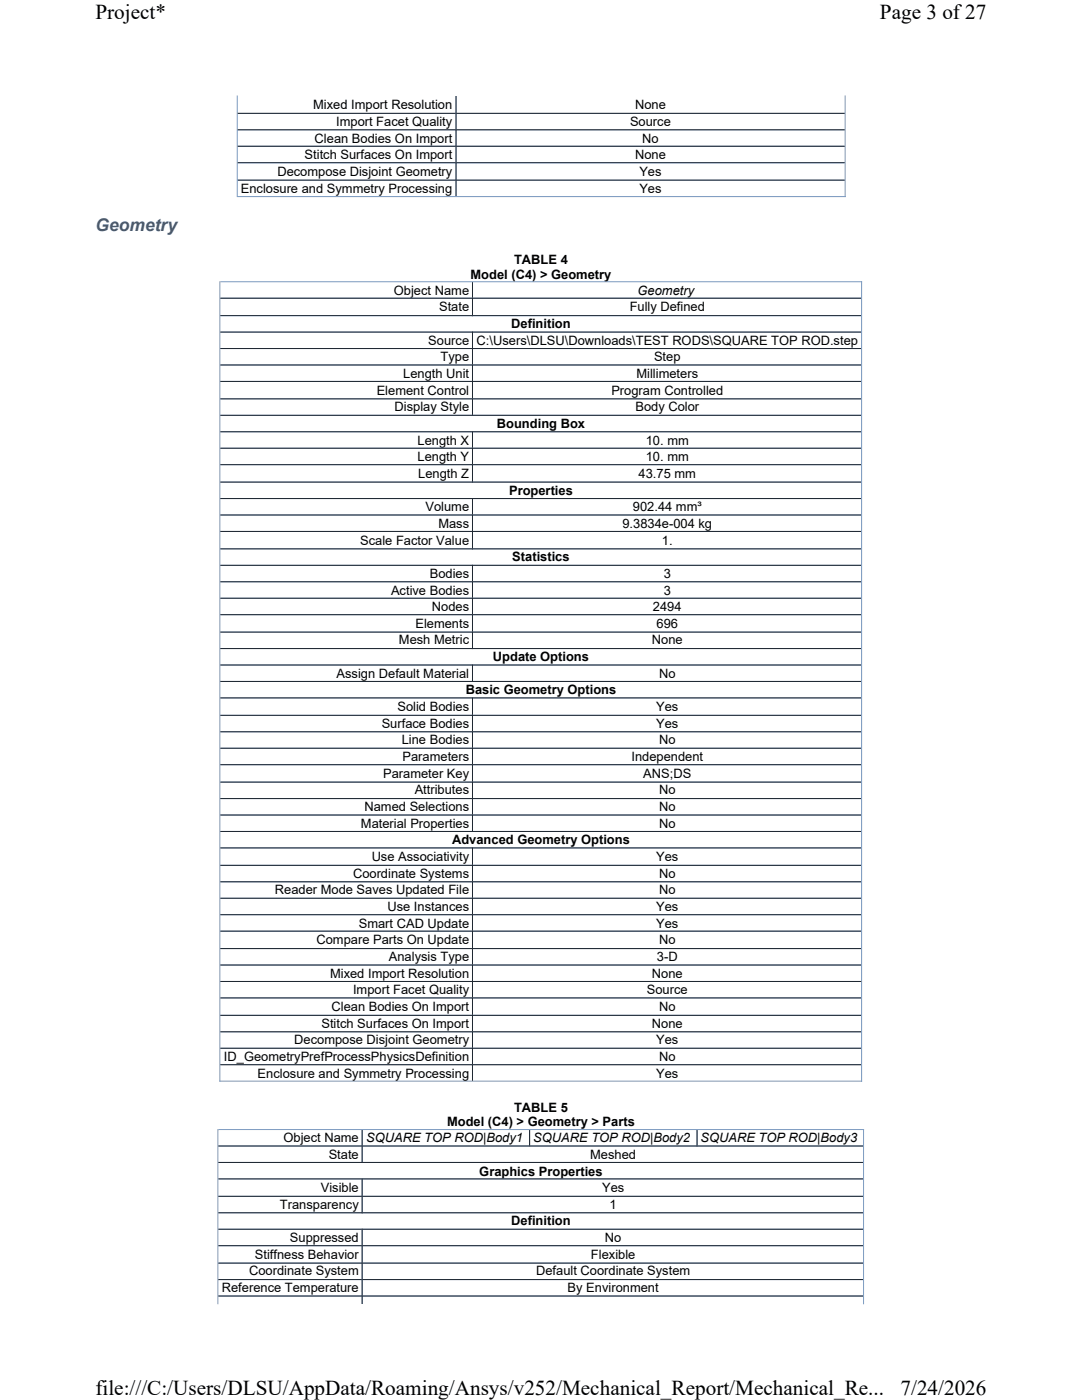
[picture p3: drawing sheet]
<svg xmlns="http://www.w3.org/2000/svg" width="216mm" height="279mm" viewBox="0 0 216 279" stroke-linecap="round" stroke-linejoin="round" font-family="sans-serif">
<defs><g id="words">
<g font-size="4.2">
<text x="19" y="3.8">Project*</text>
<text x="175.6" y="3.8">Page 3 of27</text>
<text x="19" y="278.5">file:///C:/Users/DLSU/AppData/Roaming/Ansys/v252/Mechanical_Report/Mechanical_Re...</text>
<text x="179.7" y="278.5">7/24/2026</text>
</g>
<text font-size="3.5" fill="#3b577d" x="19" y="46.1">Geometry</text>
<g font-size="2.6">
<text x="62.5" y="21.8">Mixed Import Resolution</text>
<text x="126.7" y="21.8">None</text>
<text x="62.8" y="28.4">Clean Bodies On Import</text>
<text x="67.1" y="25.1">Import Facet Quality</text>
<text x="125.7" y="25.1">Source</text>
<text x="128.1" y="28.4">No</text>
<text x="55.3" y="35.1">Decompose Disjoint Geometry</text>
<text x="60.8" y="31.8">Stitch Surfaces On Import</text>
<text x="126.7" y="31.8">None</text>
<text x="127.6" y="35.1">Yes</text>
<text x="48" y="38.4">Enclosure and Symmetry Processing</text>
<text x="127.6" y="38.4">Yes</text>
<text x="102.6" y="52.7">TABLE 4</text>
<text x="78.6" y="58.8">Object Name</text>
<text x="93.9" y="55.6">Model (C4) &gt; Geometry</text>
<text x="127.2" y="58.8">Geometry</text>
<text x="87.6" y="62.1">State</text>
<text x="102" y="65.4">Definition</text>
<text x="125.6" y="62.1">Fully Defined</text>
<text x="85.5" y="68.8">Source</text>
<text x="95.1" y="68.8">C:\Users\DLSU\Downloads\TEST RODS\SQUARE TOP ROD.step</text>
<text x="80.5" y="75.4">Length Unit</text>
<text x="87.9" y="72.1">Type</text>
<text x="127" y="75.4">Millimeters</text>
<text x="130.5" y="72.1">Step</text>
<text x="75.2" y="78.7">Element Control</text>
<text x="78.7" y="82.1">Display Style</text>
<text x="122" y="78.7">Program Controlled</text>
<text x="126.8" y="82.1">Body Color</text>
<text x="83.3" y="88.7">Length X</text>
<text x="99.2" y="85.4">Bounding Box</text>
<text x="128.9" y="88.7">10. mm</text>
<text x="83.3" y="92">Length Y</text>
<text x="83.5" y="95.4">Length Z</text>
<text x="127.4" y="95.4">43.75 mm</text>
<text x="128.9" y="92">10. mm</text>
<text x="101.6" y="98.7">Properties</text>
<text x="84.9" y="102">Volume</text>
<text x="87.5" y="105.3">Mass</text>
<text x="124.2" y="105.3">9.3834e-004 kg</text>
<text x="126.3" y="102">902.44 mm³</text>
<text x="71.9" y="108.7">Scale Factor Value</text>
<text x="102.2" y="112">Statistics</text>
<text x="132.1" y="108.7">1.</text>
<text x="78" y="118.6">Active Bodies</text>
<text x="85.8" y="115.3">Bodies</text>
<text x="132.4" y="115.3">3</text>
<text x="132.4" y="118.6">3</text>
<text x="82.9" y="125.3">Elements</text>
<text x="86.2" y="122">Nodes</text>
<text x="130.3" y="122">2494</text>
<text x="131" y="125.3">696</text>
<text x="79.6" y="128.6">Mesh Metric</text>
<text x="98.4" y="131.9">Update Options</text>
<text x="130.1" y="128.6">None</text>
<text x="67.2" y="135.3">Assign Default Material</text>
<text x="131.5" y="135.3">No</text>
<text x="79.3" y="141.9">Solid Bodies</text>
<text x="92.9" y="138.6">Basic Geometry Options</text>
<text x="130.9" y="141.9">Yes</text>
<text x="76.2" y="145.2">Surface Bodies</text>
<text x="80.2" y="148.6">Line Bodies</text>
<text x="130.9" y="145.2">Yes</text>
<text x="131.5" y="148.6">No</text>
<text x="76.5" y="155.2">Parameter Key</text>
<text x="80.3" y="151.9">Parameters</text>
<text x="126" y="151.9">Independent</text>
<text x="128.4" y="155.2">ANS;DS</text>
<text x="72.7" y="161.9">Named Selections</text>
<text x="82.7" y="158.5">Attributes</text>
<text x="131.5" y="158.5">No</text>
<text x="131.5" y="161.9">No</text>
<text x="72" y="165.2">Material Properties</text>
<text x="131.5" y="165.2">No</text>
<text x="74.2" y="171.8">Use Associativity</text>
<text x="90.2" y="168.5">Advanced Geometry Options</text>
<text x="130.9" y="171.8">Yes</text>
<text x="54.8" y="178.5">Reader Mode Saves Updated File</text>
<text x="70.4" y="175.2">Coordinate Systems</text>
<text x="131.5" y="175.2">No</text>
<text x="131.5" y="178.5">No</text>
<text x="71.6" y="185.1">Smart CAD Update</text>
<text x="77.3" y="181.8">Use Instances</text>
<text x="130.9" y="181.8">Yes</text>
<text x="130.9" y="185.1">Yes</text>
<text x="63.1" y="188.5">Compare Parts On Update</text>
<text x="77.6" y="191.8">Analysis Type</text>
<text x="131.1" y="191.8">3-D</text>
<text x="131.5" y="188.5">No</text>
<text x="65.9" y="195.1">Mixed Import Resolution</text>
<text x="130.1" y="195.1">None</text>
<text x="66.1" y="201.8">Clean Bodies On Import</text>
<text x="70.4" y="198.4">Import Facet Quality</text>
<text x="129.1" y="198.4">Source</text>
<text x="131.5" y="201.8">No</text>
<text x="58.7" y="208.4">Decompose Disjoint Geometry</text>
<text x="64.1" y="205.1">Stitch Surfaces On Import</text>
<text x="130.1" y="205.1">None</text>
<text x="130.9" y="208.4">Yes</text>
<text x="44.7" y="211.7">ID_GeometryPrefProcessPhysicsDefinition</text>
<text x="51.4" y="215.1">Enclosure and Symmetry Processing</text>
<text x="130.9" y="215.1">Yes</text>
<text x="131.5" y="211.7">No</text>
<text x="102.6" y="221.9">TABLE 5</text>
<text x="56.6" y="227.9">Object Name</text>
<text x="73.1" y="227.9">SQUARE TOP ROD|Body1</text>
<text x="89.2" y="224.8">Model (C4) &gt; Geometry &gt; Parts</text>
<text x="106.4" y="227.9">SQUARE TOP ROD|Body2</text>
<text x="139.8" y="227.9">SQUARE TOP ROD|Body3</text>
<text x="65.6" y="231.3">State</text>
<text x="117.8" y="231.3">Meshed</text>
<text x="64" y="237.9">Visible</text>
<text x="95.6" y="234.6">Graphics Properties</text>
<text x="120.1" y="237.9">Yes</text>
<text x="55.9" y="241.2">Transparency</text>
<text x="102" y="244.6">Definition</text>
<text x="121.6" y="241.2">1</text>
<text x="50.8" y="251.2">Stiffness Behavior</text>
<text x="57.9" y="247.9">Suppressed</text>
<text x="117.9" y="251.2">Flexible</text>
<text x="120.7" y="247.9">No</text>
<text x="44.3" y="257.9">Reference Temperature</text>
<text x="49.7" y="254.5">Coordinate System</text>
<text x="107" y="254.5">Default Coordinate System</text>
<text x="113.3" y="257.9">By Environment</text>
</g>
</g></defs>
<g fill="none" stroke="#7a99c0" stroke-width=".2">
<path d="M47.3 19.1v20M91 19.3v19.8M168.6 19.1v20.2M47.2 39.2h121.5M47.4 22.6h121.1M47.4 25.9h121.1M47.4 29.2h121.1M47.4 32.5h121.1M47.4 36h121.1M43.9 56.1v159.8M44 56.2h128M44 59.5h127.8"/>
<path d="M94.3 56.3v6.8M171.9 56.1v159.8M44 63h127.8M44 66.3h127.8M44 69.6h127.8M44 72.8h127.8M44 76.1h127.8M44 79.6h127.8M94.3 66.2v16.8M44 82.9h127.8M44 86.2h127.8M44 89.5h127.8"/>
<path d="M44 92.7h127.8M44 96.2h127.8M44 99.5h127.8M94.3 86.1v10.2M94.3 99.4v10.2M44 102.8h127.8M44 106.1h127.8M44 109.5h127.8M44 112.8h127.8M44 116.1h127.8M44 119.4h127.8M94.3 112.7v16.8"/>
<path d="M44 122.7h127.8M44 126.1h127.8M44 129.4h127.8M44 132.7h127.8M44 136h127.8M44 139.3h127.8M94.3 132.6v3.5M94.3 139.2v26.8M44 142.8h127.8M44 146h127.8M44 149.3h127.8M44 152.6h127.8"/>
<path d="M44 156.1h127.8M44 159.4h127.8M44 162.7h127.8M44 165.9h127.8M44 169.2h127.8M44 172.7h127.8M44 176h127.8M44 179.3h127.8M94.3 169.1v46.6M44 182.5h127.8M44 185.8h127.8M44 189.3h127.8"/>
<path d="M44 192.6h127.8M44 195.9h127.8M44 199.2h127.8M43.8 215.8h128.2M44 202.6h127.8M44 205.9h127.8M44 209.2h127.8M44 212.5h127.8M43.5 225.3v35M43.6 225.4h128.8M43.6 235.3h128.6M43.6 228.7h128.6"/>
<path d="M43.6 232h128.6M43.6 238.8h128.6M72.3 225.5v6.6M72.3 235.2v6.9M105.7 225.5v3.3M139.1 225.5v3.3M172.3 225.3v35M43.6 245.3h128.6M43.6 242h128.6M43.6 248.6h128.6M43.6 252.1h128.6M43.6 255.4h128.6"/>
<path d="M43.6 258.6h128.6M72.3 245.2v14.9"/>
</g>
<g fill="none" stroke="#1e2630" stroke-width=".2">
<path d="M91 19.3v19.8M47.4 22.6h121.1M47.4 25.9h121.1M47.4 29.2h121.1M47.4 32.5h121.1M47.4 36h121.1M44 59.5h127.8M94.3 56.3v6.8M44 63h127.8M44 66.3h127.8M44 69.6h127.8M44 72.8h127.8"/>
<path d="M44 76.1h127.8M44 79.6h127.8M94.3 66.2v16.8M44 82.9h127.8M44 86.2h127.8M44 89.5h127.8M44 92.7h127.8M44 96.2h127.8M44 99.5h127.8M94.3 86.1v10.2M94.3 99.4v10.2M44 102.8h127.8"/>
<path d="M44 106.1h127.8M44 109.5h127.8M44 112.8h127.8M44 116.1h127.8M44 119.4h127.8M94.3 112.7v16.8M44 122.7h127.8M44 126.1h127.8M44 129.4h127.8M44 132.7h127.8M44 136h127.8M44 139.3h127.8"/>
<path d="M94.3 132.6v3.5M94.3 139.2v26.8M44 142.8h127.8M44 146h127.8M44 149.3h127.8M44 152.6h127.8M44 156.1h127.8M44 159.4h127.8M44 162.7h127.8M44 165.9h127.8M44 169.2h127.8M44 172.7h127.8"/>
<path d="M44 176h127.8M44 179.3h127.8M94.3 169.1v46.6M44 182.5h127.8M44 185.8h127.8M44 189.3h127.8M44 192.6h127.8M44 195.9h127.8M44 199.2h127.8M44 202.6h127.8M44 205.9h127.8M44 209.2h127.8"/>
<path d="M44 212.5h127.8M43.6 232h128.6M43.6 228.7h128.6M43.6 235.3h128.6M43.6 238.8h128.6M72.3 225.5v6.6M72.3 235.2v6.9M105.7 225.5v3.1M139.1 225.5v3.1M43.6 242h128.6M43.6 245.3h128.6M43.6 248.6h128.6"/>
<path d="M43.6 252.1h128.6M43.6 255.4h128.6M43.6 258.6h128.6M72.3 245.2v14.9"/>
</g>
<g fill="#fff">
<path d="M19 0h177.8v4.7h-177.8z" fill-rule="evenodd"/>
<path d="M19 274.7h177.8v4.7h-177.8z" fill-rule="evenodd"/>
</g>
<use href="#words"/>
</svg>
